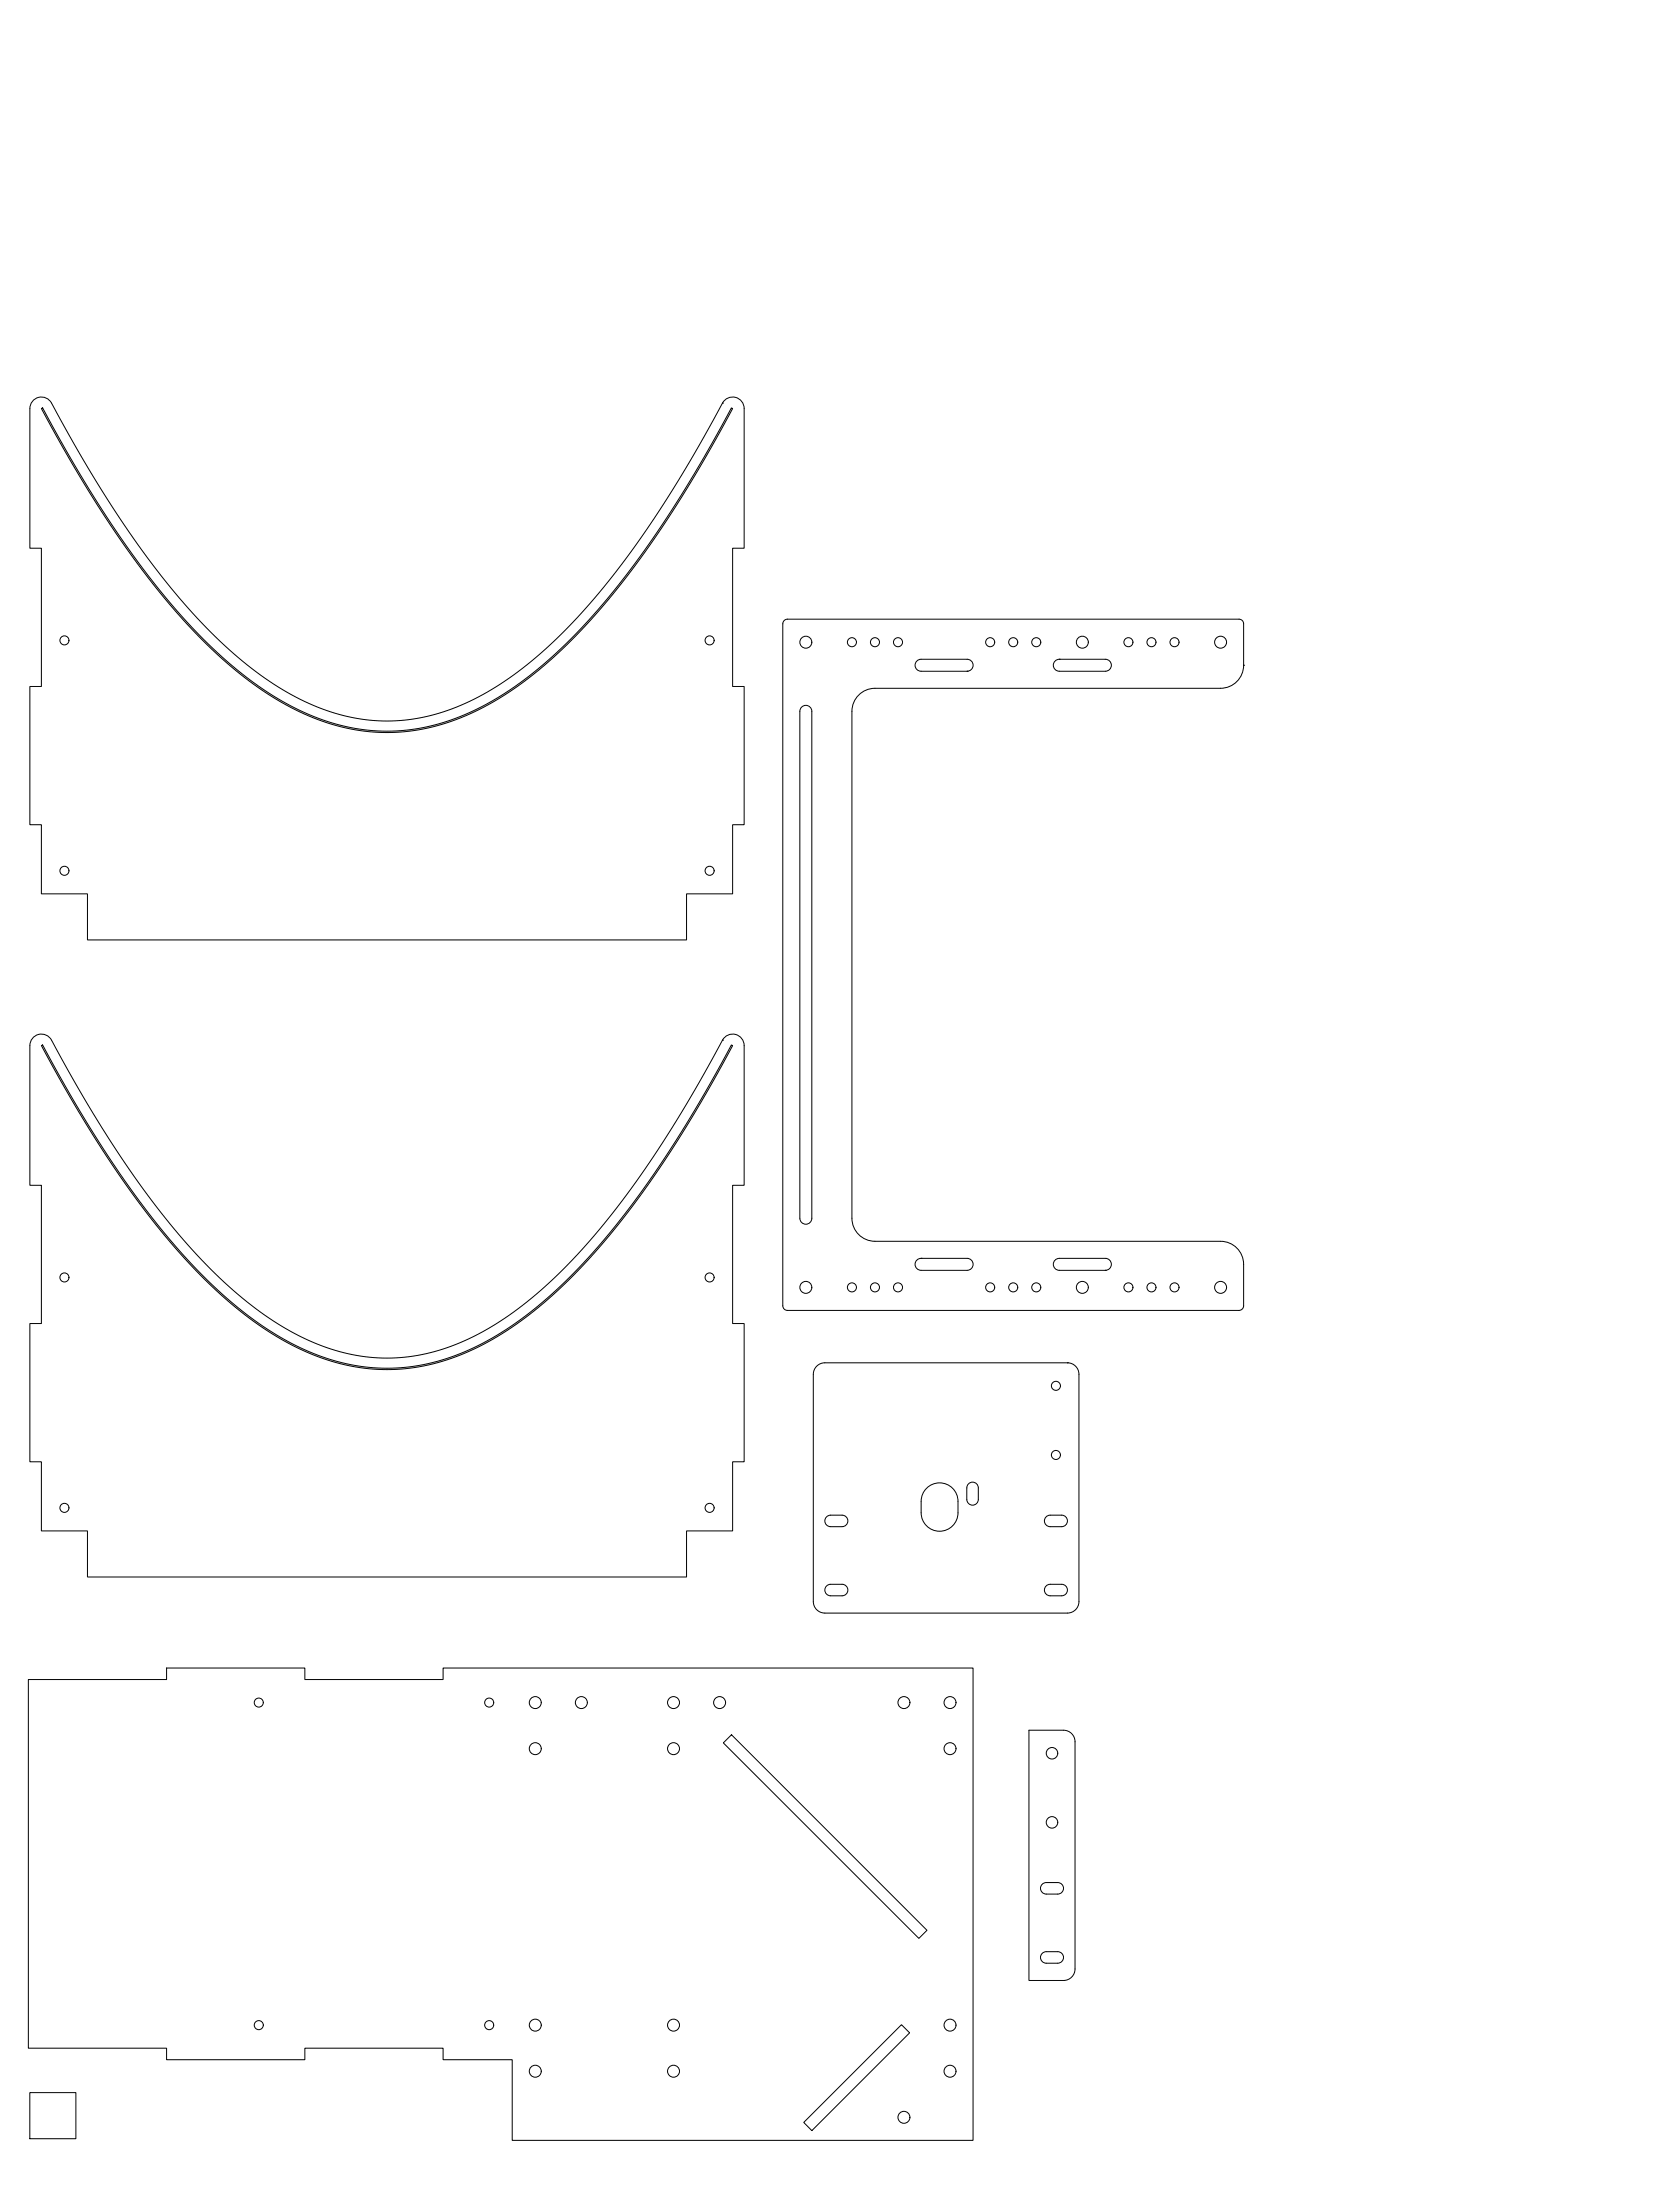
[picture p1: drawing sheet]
<svg xmlns="http://www.w3.org/2000/svg" width="914mm" height="1219mm" viewBox="0 0 914 1219" stroke-linecap="round" stroke-linejoin="round" font-family="sans-serif">
<!-- layer: 0 -->
<g fill="none" stroke="#000" stroke-width=".55">
<path d="M18 221a6 6 0 0 1 10 1 559 559 0 0 0 83 121 178 178 0 0 0 71 49 103 103 0 0 0 89-12 271 271 0 0 0 74-73 740 740 0 0 0 54-86 6 6 0 0 1 7-2 6 6 0 0 1 4 6v77h-6v76h6v77h-6v38h-26v25h-330v-25h-25v-38h-7v-77h7v-76h-7v-77l1-2zM23 225a565 565 0 0 0 84 122 183 183 0 0 0 74 51 109 109 0 0 0 93-13 276 276 0 0 0 76-74 686 686 0 0 0 53-86h1a566 566 0 0 1-84 123 184 184 0 0 1-74 50 110 110 0 0 1-94-13 277 277 0 0 1-76-74 689 689 0 0 1-53-86zM398 222h.1M432 342l2-1h249l2 1v2v23a13 13 0 0 1-12 12h-191a13 13 0 0 0-12 13v279a13 13 0 0 0 12 13h191a13 13 0 0 1 12 13v23v1l-2 1h-249l-2-1-1-1v-376zM505 364l3-1h25a3 3 0 0 1 3 4 3 3 0 0 1-3 3h-25a3 3 0 0 1-3-2 3 3 0 0 1 0-4zM533 370h.1M582 364l2-1h25a3 3 0 0 1 4 4 3 3 0 0 1-4 3h-25a3 3 0 0 1-3-2 3 3 0 0 1 1-4zM584 363h.1M685 367h.1M442 390a3 3 0 0 1 3-1 3 3 0 0 1 2 3v279a3 3 0 0 1-3 4 3 3 0 0 1-3-4v-279zM18 572a6 6 0 0 1 10 1 559 559 0 0 0 83 122 178 178 0 0 0 71 49 103 103 0 0 0 89-13 271 271 0 0 0 74-72 738 738 0 0 0 54-87 6 6 0 0 1 7-2 6 6 0 0 1 4 6v77h-6v77h6v76h-6v38h-26v25h-330v-25h-25v-38h-7v-76h7v-77h-7v-77l1-2zM23 576a565 565 0 0 0 84 122 183 183 0 0 0 74 51 109 109 0 0 0 93-13 276 276 0 0 0 76-74 687 687 0 0 0 53-86h1a566 566 0 0 1-84 123 184 184 0 0 1-74 51 110 110 0 0 1-94-13 277 277 0 0 1-76-75 689 689 0 0 1-53-86z"/>
<path d="M398 573h.1M505 695l3-1h25a3 3 0 0 1 3 3 3 3 0 0 1-3 3h-25a3 3 0 0 1-3-2 3 3 0 0 1 0-3zM508 694h.1M582 695l2-1h25a3 3 0 0 1 4 3 3 3 0 0 1-4 3h-25a3 3 0 0 1-3-2 3 3 0 0 1 1-3zM609 700h.1M450 753l3-2h2h133a6 6 0 0 1 7 6v126a6 6 0 0 1-7 6h-133a6 6 0 0 1-7-6v-126l1-2zM588 751h.1M534 818a3 3 0 0 1 3-1 3 3 0 0 1 2 3v6a3 3 0 0 1-3 4 3 3 0 0 1-3-4v-7zM456 836l1-1h7a3 3 0 0 1 3 3 3 3 0 0 1-3 3h-6a3 3 0 0 1-3-1 3 3 0 0 1 1-4zM510 821a10 10 0 0 1 11-3 10 10 0 0 1 7 9v7a10 10 0 0 1-10 10 10 10 0 0 1-10-10v-9zM577 836l1-1h7a3 3 0 0 1 3 3 3 3 0 0 1-3 3h-6a3 3 0 0 1-3-1 3 3 0 0 1 1-4zM456 874l1-1h7a3 3 0 0 1 3 3 3 3 0 0 1-3 4h-6a3 3 0 0 1-3-2 3 3 0 0 1 1-4z"/>
<path d="M577 874l1-1h7a3 3 0 0 1 3 3 3 3 0 0 1-3 4h-6a3 3 0 0 1-3-2 3 3 0 0 1 1-4zM16 926h76v-7h76v7h76v-7h292v261h-254v-45h-38v-6h-76v6h-76v-6h-76zM567 954h19a6 6 0 0 1 7 6v125a6 6 0 0 1-7 7h-19zM399 961l4-5 108 108-5 4zM574 1039l2-1h7a3 3 0 0 1 3 3 3 3 0 0 1-3 3h-6a3 3 0 0 1-3-2 3 3 0 0 1 0-3zM574 1077l2-1h7a3 3 0 0 1 3 3 3 3 0 0 1-3 3h-6a3 3 0 0 1-3-2 3 3 0 0 1 0-3zM16 1153h26v26h-26zM443 1170l54-54 4 4-54 54z"/>
<circle cx="36" cy="353" r="2.5"/>
<circle cx="391" cy="353" r="2.5"/>
<circle cx="444" cy="354" r="3"/>
<circle cx="470" cy="354" r="2.5"/>
<circle cx="482" cy="354" r="2.5"/>
<circle cx="495" cy="354" r="2.5"/>
<circle cx="546" cy="354" r="2.5"/>
<circle cx="558" cy="354" r="2.5"/>
<circle cx="571" cy="354" r="2.5"/>
<circle cx="597" cy="354" r="3"/>
<circle cx="622" cy="354" r="2.5"/>
<circle cx="635" cy="354" r="2.5"/>
<circle cx="647" cy="354" r="2.5"/>
<circle cx="673" cy="354" r="3"/>
<circle cx="36" cy="480" r="2.5"/>
<circle cx="391" cy="480" r="2.5"/>
<circle cx="36" cy="704" r="2.5"/>
<circle cx="391" cy="704" r="2.5"/>
<circle cx="444" cy="710" r="3"/>
<circle cx="470" cy="710" r="2.5"/>
<circle cx="482" cy="710" r="2.5"/>
<circle cx="495" cy="710" r="2.5"/>
<circle cx="546" cy="710" r="2.5"/>
<circle cx="558" cy="710" r="2.5"/>
<circle cx="571" cy="710" r="2.5"/>
<circle cx="597" cy="710" r="3"/>
<circle cx="622" cy="710" r="2.5"/>
<circle cx="635" cy="710" r="2.5"/>
<circle cx="647" cy="710" r="2.5"/>
<circle cx="673" cy="710" r="3"/>
<circle cx="582" cy="764" r="2.5"/>
<circle cx="582" cy="802" r="2.5"/>
<circle cx="36" cy="831" r="2.5"/>
<circle cx="391" cy="831" r="2.5"/>
<circle cx="143" cy="938" r="2.5"/>
<circle cx="270" cy="938" r="2.5"/>
<circle cx="295" cy="938" r="3"/>
<circle cx="320" cy="938" r="3"/>
<circle cx="371" cy="938" r="3"/>
<circle cx="397" cy="938" r="3"/>
<circle cx="498" cy="938" r="3"/>
<circle cx="524" cy="938" r="3"/>
<circle cx="295" cy="964" r="3"/>
<circle cx="371" cy="964" r="3"/>
<circle cx="524" cy="964" r="3"/>
<circle cx="580" cy="966" r="3"/>
<circle cx="580" cy="1004" r="3"/>
<circle cx="143" cy="1116" r="2.5"/>
<circle cx="270" cy="1116" r="2.5"/>
<circle cx="295" cy="1116" r="3"/>
<circle cx="371" cy="1116" r="3"/>
<circle cx="524" cy="1116" r="3"/>
<circle cx="295" cy="1142" r="3"/>
<circle cx="371" cy="1142" r="3"/>
<circle cx="524" cy="1142" r="3"/>
<circle cx="498" cy="1167" r="3"/>
</g>
</svg>
